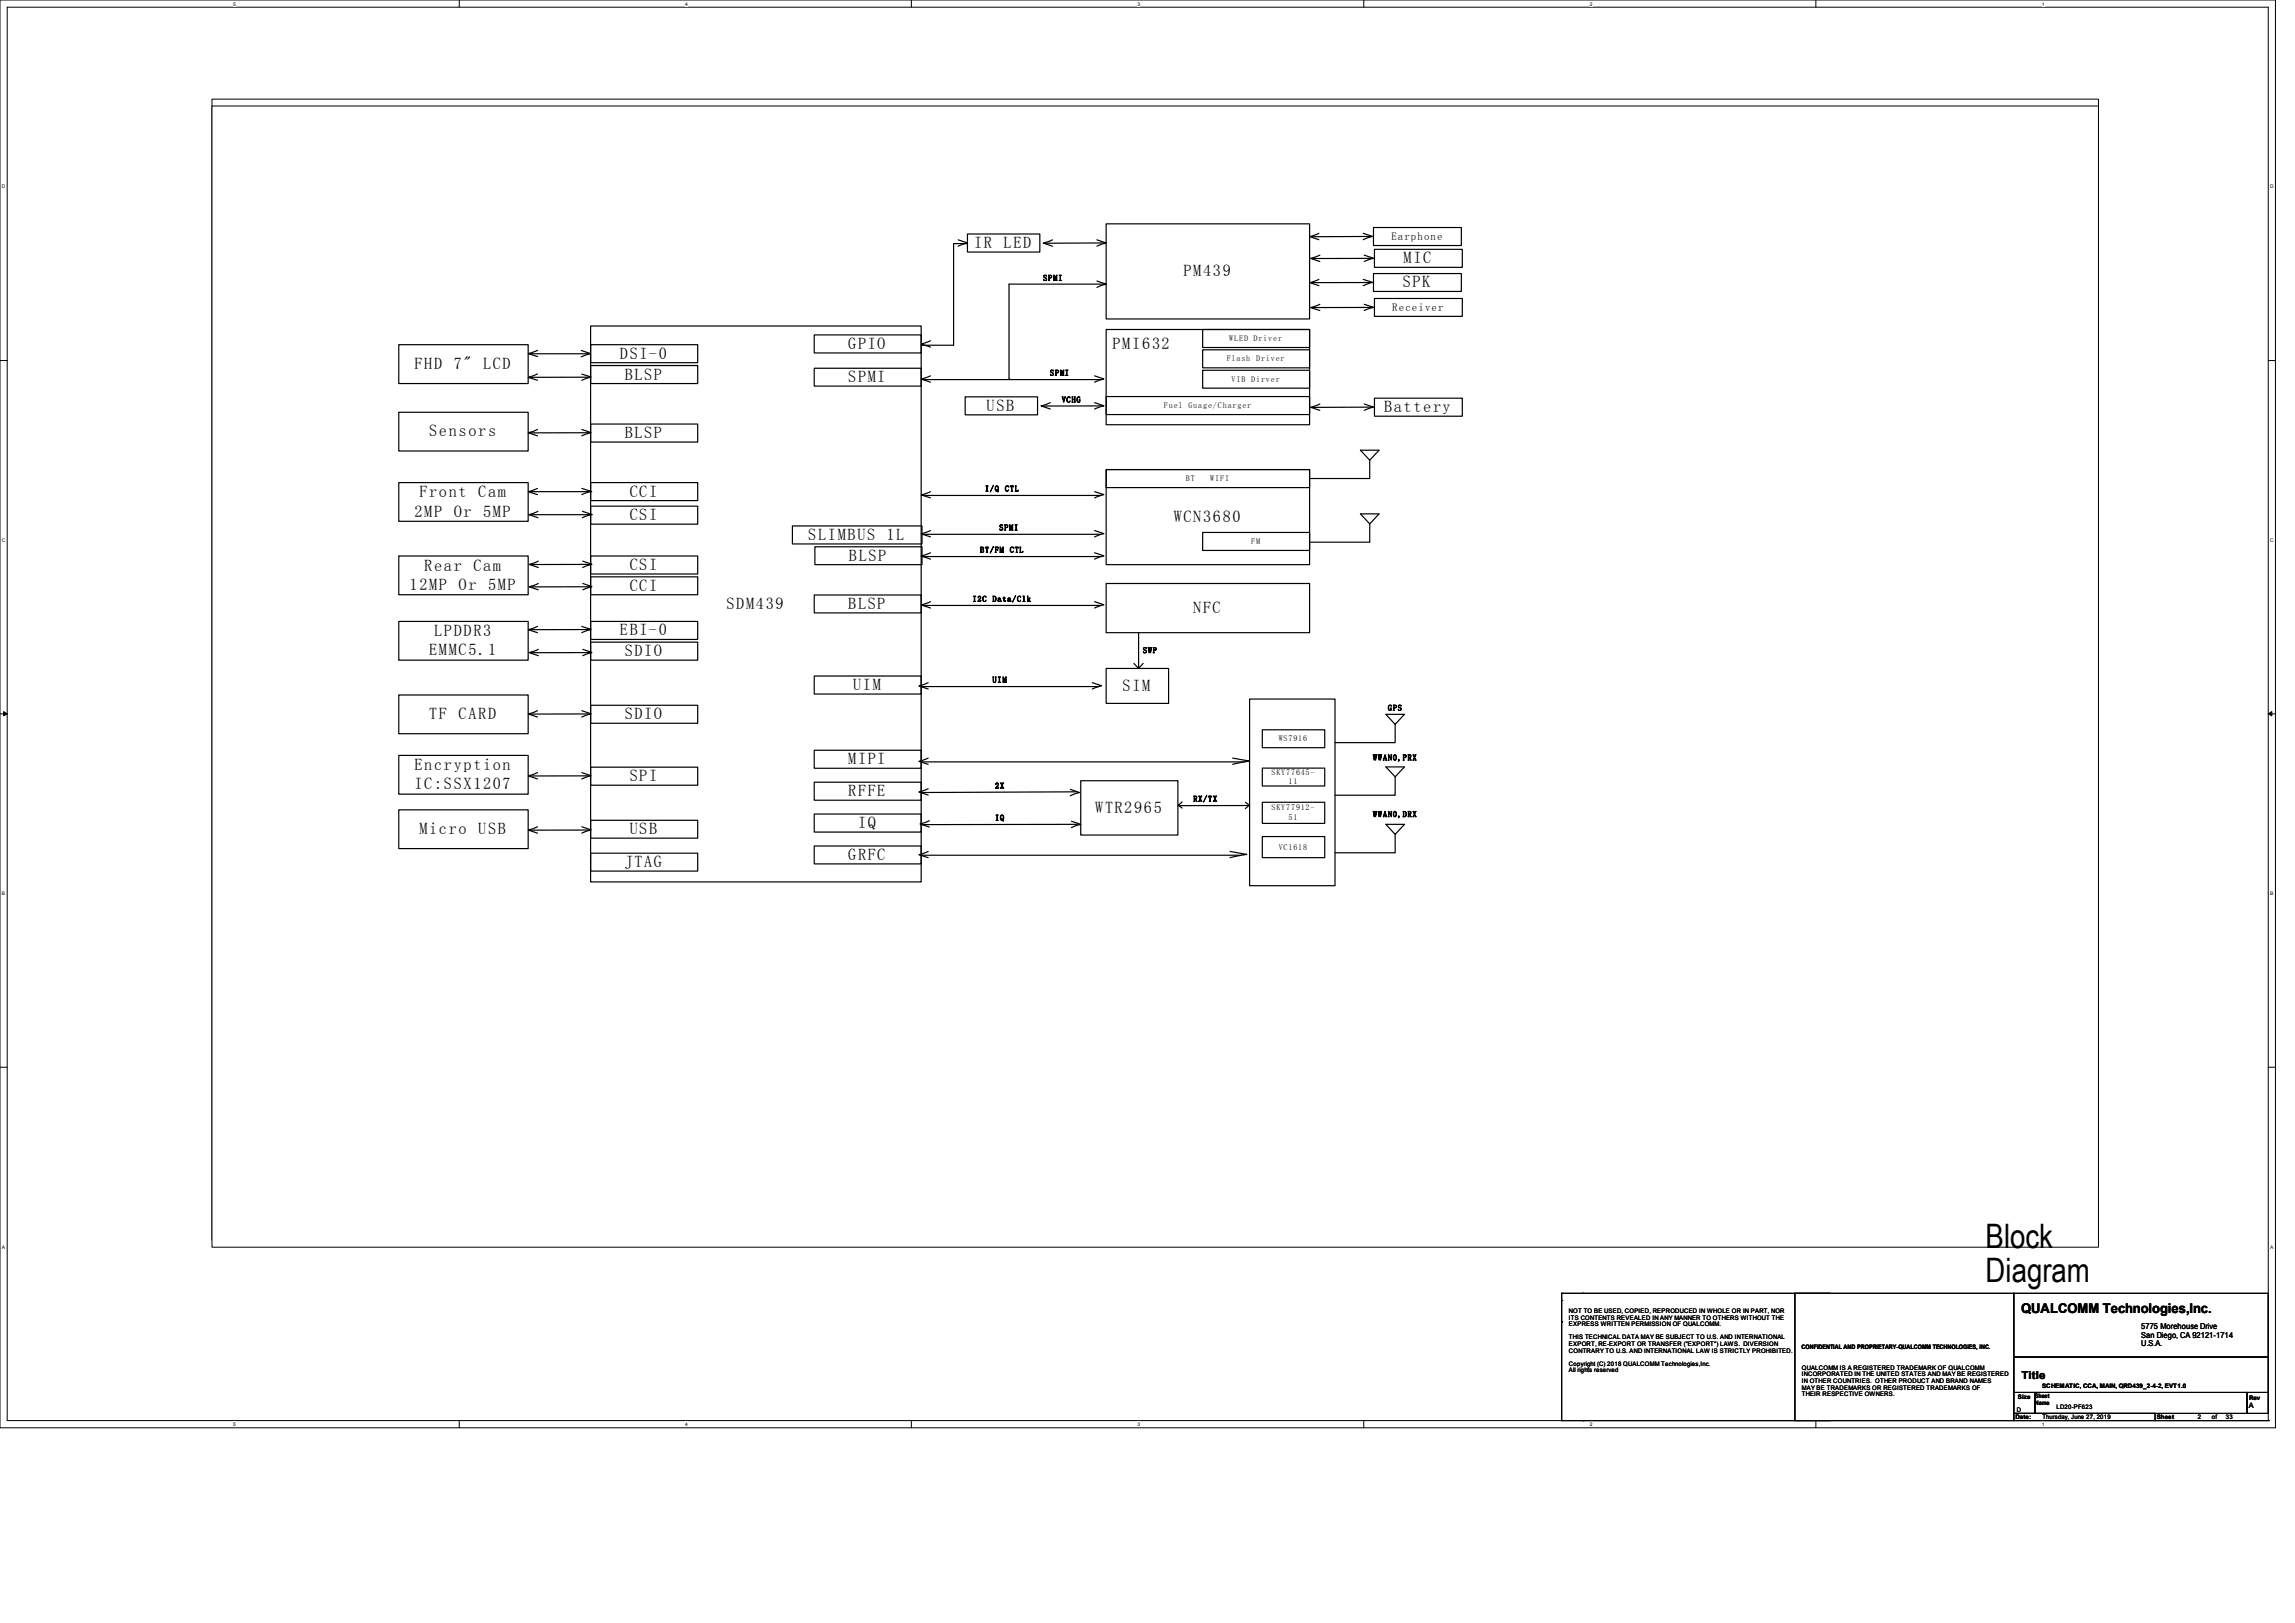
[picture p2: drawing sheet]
<svg xmlns="http://www.w3.org/2000/svg" width="297mm" height="210mm" viewBox="0 0 297 210" stroke-linecap="round" stroke-linejoin="round" font-family="sans-serif">
<defs><g id="words">
<g font-size="4.4">
<text x="257" y="161.5">Block</text>
<text x="257" y="165.9">Diagram</text>
</g>
<g font-size="2.1">
<text x="126.1" y="31.2">IR</text>
<text x="126.1" y="32.1">IR</text>
<text x="129.9" y="31.2">LED</text>
<text x="129.9" y="32.1">LED</text>
<text x="153.2" y="34.8">PM439</text>
<text x="153.2" y="35.7">PM439</text>
<text x="181.6" y="33.2">MIC</text>
<text x="181.7" y="34.1">MIC</text>
<text x="181.5" y="36.3">SPK</text>
<text x="181.5" y="37.2">SPK</text>
<text x="53.6" y="46.9">FHD</text>
<text x="53.6" y="47.8">FHD</text>
<text x="58.7" y="46.9">7&quot;</text>
<text x="58.7" y="47.8">7&quot;</text>
<text x="62.5" y="46.9">LCD</text>
<text x="62.5" y="47.8">LCD</text>
<text x="80.2" y="45.5">DSI-0</text>
<text x="80.2" y="46.4">DSI-0</text>
<text x="109.8" y="44.2">GPIO</text>
<text x="109.8" y="45.1">GPIO</text>
<text x="144" y="44.3">PMI632</text>
<text x="144" y="45.2">PMI632</text>
<text x="80.9" y="48.2">BLSP</text>
<text x="80.9" y="49.1">BLSP</text>
<text x="109.8" y="48.6">SPMI</text>
<text x="109.8" y="49.4">SPMI</text>
<text x="127.7" y="52.2">USB</text>
<text x="127.7" y="53.2">USB</text>
<text x="179.1" y="52.4">Battery</text>
<text x="179.1" y="53.3">Battery</text>
<text x="55.5" y="55.6">Sensors</text>
<text x="55.5" y="56.5">Sensors</text>
<text x="80.9" y="55.8">BLSP</text>
<text x="80.9" y="56.7">BLSP</text>
<text x="53.6" y="66">2MP</text>
<text x="54.3" y="63.4">Front</text>
<text x="54.3" y="64.3">Front</text>
<text x="58.7" y="66">Or</text>
<text x="61.9" y="63.4">Cam</text>
<text x="61.9" y="64.3">Cam</text>
<text x="62.5" y="66">5MP</text>
<text x="81.5" y="63.3">CCI</text>
<text x="81.5" y="64.3">CCI</text>
<text x="53.6" y="66.8">2MP</text>
<text x="58.7" y="66.8">Or</text>
<text x="62.5" y="66.8">5MP</text>
<text x="81.5" y="66.4">CSI</text>
<text x="81.5" y="67.3">CSI</text>
<text x="104.6" y="69">SLIMBUS 1L</text>
<text x="104.6" y="69.8">SLIMBUS 1L</text>
<text x="109.8" y="71.6">BLSP</text>
<text x="151.9" y="66.6">WCN3680</text>
<text x="151.9" y="67.6">WCN3680</text>
<text x="53" y="75.4">12MP</text>
<text x="53" y="76.3">12MP</text>
<text x="54.9" y="72.9">Rear</text>
<text x="54.9" y="73.8">Rear</text>
<text x="59.3" y="75.4">Or</text>
<text x="59.4" y="76.3">Or</text>
<text x="61.3" y="72.9">Cam</text>
<text x="61.3" y="73.8">Cam</text>
<text x="63.2" y="75.4">5MP</text>
<text x="63.2" y="76.3">5MP</text>
<text x="81.5" y="72.9">CSI</text>
<text x="81.5" y="75.5">CCI</text>
<text x="81.5" y="73.7">CSI</text>
<text x="81.5" y="76.4">CCI</text>
<text x="94" y="77.9">SDM439</text>
<text x="109.8" y="77.9">BLSP</text>
<text x="109.9" y="72.6">BLSP</text>
<text x="55.5" y="83.9">EMMC5.1</text>
<text x="56.2" y="81.4">LPDDR3</text>
<text x="56.2" y="82.3">LPDDR3</text>
<text x="80.2" y="81.3">EBI-0</text>
<text x="80.2" y="82.2">EBI-0</text>
<text x="80.9" y="84">SDIO</text>
<text x="94" y="78.8">SDM439</text>
<text x="109.8" y="78.8">BLSP</text>
<text x="154.4" y="78.4">NFC</text>
<text x="154.4" y="79.3">NFC</text>
<text x="55.5" y="84.8">EMMC5.1</text>
<text x="80.9" y="84.9">SDIO</text>
<text x="110.4" y="88.4">UIM</text>
<text x="110.4" y="89.3">UIM</text>
<text x="145.3" y="88.5">SIM</text>
<text x="145.3" y="89.4">SIM</text>
<text x="55.5" y="92.2">TF</text>
<text x="55.5" y="93">TF</text>
<text x="59.3" y="92.2">CARD</text>
<text x="59.4" y="93">CARD</text>
<text x="80.9" y="92.2">SDIO</text>
<text x="80.9" y="93">SDIO</text>
<text x="53.6" y="98.7">Encryption</text>
<text x="53.6" y="101.2">IC:SSX1207</text>
<text x="53.6" y="99.6">Encryption</text>
<text x="81.5" y="100.2">SPI</text>
<text x="81.5" y="101.1">SPI</text>
<text x="109.8" y="98">MIPI</text>
<text x="109.8" y="98.9">MIPI</text>
<text x="53.6" y="102.1">IC:SSX1207</text>
<text x="54.3" y="107">Micro</text>
<text x="54.3" y="107.9">Micro</text>
<text x="61.9" y="107">USB</text>
<text x="61.9" y="107.9">USB</text>
<text x="81.5" y="107">USB</text>
<text x="81.5" y="107.9">USB</text>
<text x="109.8" y="102.1">RFFE</text>
<text x="109.8" y="103">RFFE</text>
<text x="111" y="106.2">IQ</text>
<text x="111" y="107.1">IQ</text>
<text x="141.7" y="104.3">WTR2965</text>
<text x="141.7" y="105.2">WTR2965</text>
<text x="80.9" y="111.3">JTAG</text>
<text x="80.9" y="112.2">JTAG</text>
<text x="109.8" y="110.3">GRFC</text>
<text x="109.8" y="111.3">GRFC</text>
</g>
<text font-size="1.7" x="261.5" y="169.9">QUALCOMM Technologies,Inc.</text>
<g font-size="1.4">
<text x="180.1" y="31">Earphone</text>
<text x="180.1" y="30.1">Earphone</text>
<text x="180.2" y="40.2">Receiver</text>
<text x="180.2" y="39.3">Receiver</text>
<text x="261.6" y="178.4">Title</text>
</g>
<g font-size="1.1">
<text x="135" y="35.4">SPMI</text>
<text x="135" y="36.3">SPMI</text>
<text x="135.9" y="47.7">SPMI</text>
<text x="158.7" y="45.9">Flash</text>
<text x="158.7" y="46.7">Flash</text>
<text x="159.1" y="43.2">WLED Driver</text>
<text x="159.1" y="44.1">WLED Driver</text>
<text x="162.5" y="45.9">Driver</text>
<text x="162.6" y="46.7">Driver</text>
<text x="135.9" y="48.6">SPMI</text>
<text x="137.4" y="51.2">VCHG</text>
<text x="137.4" y="52.1">VCHG</text>
<text x="150.6" y="51.9">Fuel</text>
<text x="150.6" y="52.8">Fuel</text>
<text x="153.8" y="51.9">Guage/Charger</text>
<text x="153.8" y="52.8">Guage/Charger</text>
<text x="159.4" y="48.5">VIB</text>
<text x="159.4" y="49.4">VIB</text>
<text x="161.9" y="48.5">Dirver</text>
<text x="161.9" y="49.4">Dirver</text>
<text x="127.5" y="62.7">I/Q</text>
<text x="127.5" y="63.6">I/Q</text>
<text x="130" y="62.7">CTL</text>
<text x="130" y="63.6">CTL</text>
<text x="153.4" y="61.3">BT</text>
<text x="153.5" y="62.2">BT</text>
<text x="156.6" y="61.3">WIFI</text>
<text x="156.6" y="62.2">WIFI</text>
<text x="126.8" y="70.6">BT/FM</text>
<text x="126.8" y="71.5">BT/FM</text>
<text x="129.3" y="67.7">SPMI</text>
<text x="129.3" y="68.6">SPMI</text>
<text x="130.7" y="70.6">CTL</text>
<text x="130.7" y="71.5">CTL</text>
<text x="161.9" y="69.5">FM</text>
<text x="161.9" y="70.4">FM</text>
<text x="125.8" y="76.9">I2C</text>
<text x="125.9" y="77.9">I2C</text>
<text x="128.4" y="76.9">Data/Clk</text>
<text x="128.4" y="77.9">Data/Clk</text>
<text x="128.4" y="87.4">UIM</text>
<text x="128.4" y="88.3">UIM</text>
<text x="147.9" y="84.5">SWP</text>
<text x="165.5" y="95">WS7916</text>
<text x="165.5" y="95.9">WS7916</text>
<text x="179.6" y="91">GPS</text>
<text x="179.6" y="91.9">GPS</text>
<text x="128.8" y="101.1">2X</text>
<text x="164.5" y="99.3">SKY77645-</text>
<text x="164.5" y="100.2">SKY77645-</text>
<text x="166.7" y="100.6">11</text>
<text x="166.7" y="101.5">11</text>
<text x="177.7" y="97.5">WWAN0,PRX</text>
<text x="177.7" y="98.4">WWAN0,PRX</text>
<text x="128.8" y="105.2">IQ</text>
<text x="128.8" y="102">2X</text>
<text x="128.8" y="106.2">IQ</text>
<text x="154.4" y="102.8">RX/TX</text>
<text x="154.4" y="103.7">RX/TX</text>
<text x="164.5" y="104">SKY77912-</text>
<text x="164.5" y="104.9">SKY77912-</text>
<text x="166.7" y="105.2">51</text>
<text x="166.7" y="106.1">51</text>
<text x="177.7" y="104.8">WWAN0,DRX</text>
<text x="177.7" y="105.7">WWAN0,DRX</text>
<text x="165.5" y="109">VC1618</text>
<text x="165.5" y="109.9">VC1618</text>
<text x="277.1" y="172">5775 Morehouse Drive</text>
<text x="277.1" y="173.1">San Diego, CA 92121-1714</text>
<text x="277.1" y="174.2">U.S.A.</text>
</g>
<text font-size="1" x="291" y="182.2">A</text>
<g font-size=".8">
<text x="203" y="169.9">NOT TO BE USED, COPIED, REPRODUCED IN WHOLE OR IN PART, NOR</text>
<text x="203" y="170.8">ITS CONTENTS REVEALED IN ANY MANNER TO OTHERS WITHOUT THE</text>
<text x="203" y="171.6">EXPRESS WRITTEN PERMISSION OF QUALCOMM.</text>
<text x="203" y="173.3">THIS TECHNICAL DATA MAY BE SUBJECT TO U.S. AND INTERNATIONAL</text>
<text x="203" y="174.2">EXPORT, RE-EXPORT OR TRANSFER (&quot;EXPORT&quot;) LAWS. DIVERSION</text>
<text x="203" y="175">CONTRARY TO U.S. AND INTERNATIONAL LAW IS STRICTLY PROHIBITED.</text>
<text x="203" y="176.7">Copyright (C) 2018 QUALCOMM Technologies,Inc.</text>
<text x="203" y="177.5">All rights reserved</text>
<text x="233.1" y="174.5">CONFIDENTIAL AND PROPRIETARY-QUALCOMM TECHNOLOGIES, INC.</text>
<text x="233.2" y="177.2">QUALCOMM IS A REGISTERED TRADEMARK OF QUALCOMM</text>
<text x="233.2" y="178.1">INCORPORATED IN THE UNITED STATES AND MAY BE REGISTERED</text>
<text x="233.2" y="178.9">IN OTHER COUNTRIES. OTHER PRODUCT AND BRAND NAMES</text>
<text x="233.2" y="179.8">MAY BE TRADEMARKS OR REGISTERED TRADEMARKS OF</text>
<text x="264.3" y="179.5">SCHEMATIC, CCA, MAIN, QRD439_2-4-2, EVT1.0</text>
<text x="233.2" y="180.6">THEIR RESPECTIVE OWNERS.</text>
<text x="260.8" y="183.6">Date:</text>
<text x="261" y="182.8">D</text>
<text x="261.1" y="181">Size Sheet</text>
<text x="263.3" y="181.8">Name</text>
<text x="264.3" y="183.6">Thursday, June 27, 2019</text>
<text x="266.1" y="182.3">LD20-PF623</text>
<text x="279.1" y="183.6">Sheet</text>
<text x="284.4" y="183.6">2</text>
<text x="286.2" y="183.6">of</text>
<text x="288.1" y="183.6">33</text>
<text x="291.1" y="181.1">Rev</text>
</g>
<g font-size=".6">
<text x="30.2" y=".7">5</text>
<text x="88.7" y=".7">4</text>
<text x="147.2" y=".7">3</text>
<text x="205.7" y=".7">2</text>
<text x="264.2" y=".7">1</text>
<text x=".3" y="24.4">D</text>
<text x="293.8" y="24.4">D</text>
<text x=".3" y="70.1">C</text>
<text x="293.8" y="70.1">C</text>
<text x=".3" y="115.8">B</text>
<text x="293.8" y="115.8">B</text>
<text x=".3" y="161.5">A</text>
<text x="293.8" y="161.5">A</text>
<text x="30.2" y="184.5">5</text>
<text x="88.7" y="184.5">4</text>
<text x="147.2" y="184.5">3</text>
<text x="205.7" y="184.5">2</text>
<text x="264.2" y="184.5">1</text>
</g>
</g></defs>
<path d="M0 0h294.5v184.7h-294.5zM.9 .9h292.6v182.9h-292.6z" fill="none" stroke="#000" stroke-width=".13"/>
<g fill="#fff">
<path d="M30.2 .1h.3v.7h-.3z"/>
<path d="M30.2 183.9h.3v.8h-.3z"/>
</g>
<path d="M59.4 0v.9M59.4 183.8v.9" fill="none" stroke="#000" stroke-width=".13"/>
<g fill="#fff">
<path d="M88.7 .1h.3v.7h-.3z"/>
<path d="M88.7 183.9h.3v.8h-.3z"/>
</g>
<path d="M117.9 0v.9M117.9 183.8v.9" fill="none" stroke="#000" stroke-width=".13"/>
<g fill="#fff">
<path d="M147.2 .1h.3v.7h-.3z"/>
<path d="M147.2 183.9h.3v.8h-.3z"/>
</g>
<path d="M176.5 0v.9M176.5 183.8v.9" fill="none" stroke="#000" stroke-width=".13"/>
<g fill="#fff">
<path d="M205.7 .1h.4v.7h-.4z"/>
<path d="M205.7 183.9h.4v.8h-.4z"/>
</g>
<path d="M235 0v.9M235 183.8v.9" fill="none" stroke="#000" stroke-width=".13"/>
<g fill="#fff">
<path d="M264.2 .1h.4v.7h-.4z"/>
<path d="M264.2 183.9h.4v.8h-.4z"/>
<path d="M.3 23.8h.4v.7h-.4z"/>
<path d="M293.8 23.8h.5v.7h-.5z"/>
<path d="M.3 69.5h.4v.7h-.4z"/>
<path d="M293.8 69.5h.5v.7h-.5z"/>
</g>
<path d="M0 46.7h.9M293.5 46.7h1" fill="none" stroke="#000" stroke-width=".13"/>
<g fill="#fff">
<path d="M.3 115.2h.4v.8h-.4z"/>
<path d="M293.8 115.2h.4v.8h-.4z"/>
</g>
<path d="M0 92.4h.9M293.5 92.4h1" fill="none" stroke="#000" stroke-width=".13"/>
<path d="M.5 92.1l.4 .3-.4 .2zM293.5 92.4l.5-.3v.5z" fill="#000" stroke="#000" stroke-width=".13"/>
<g fill="#fff">
<path d="M.3 161h.3v.7h-.3z"/>
<path d="M293.8 161h.4v.7h-.4z"/>
</g>
<path d="M0 138.1h.9M293.5 138.1h1" fill="none" stroke="#000" stroke-width=".13"/>
<path d="M27.5 12.9h244.1v147.5h-244.1z" fill="#fff"/>
<path d="M27.4 12.8h244.2v147.6h-244.2z" fill="none" stroke="#000" stroke-width=".13"/>
<g fill="none" stroke="#000" stroke-width=".15">
<path d="M124 30.1l1.2 .4-1.2 .5M125.2 29.4h9.4v2.3h-9.4zM125.2 30.6h-1.8v13.2h-4.2M136.2 30.1l-1.2 .5 1.2 .4M141.9 35.5l1.3 .4-1.3 .4M141.9 30.1l1.3 .4-1.3 .5M143.1 30.5l-7.9 .1M143.2 28.1h26.3v12.3h-26.3zM143.2 35.9h-12.6v12.3h.1M170.7 35.3l-1.2 .4 1.2 .4M170.7 29.3l-1.2 .4 1.2 .4M170.8 32.1l-1.2 .4 1.2 .4"/>
<path d="M170.8 38.5l-1.2 .4 1.2 .4M176.4 35.3l1.2 .3-1.2 .5M176.4 29.3l1.2 .4-1.2 .4M176.5 32.1l1.2 .4-1.2 .4M176.5 38.5l1.2 .4-1.2 .4M177.6 35.7h-8M177.6 29.7h-8M177.7 32.5l-8 .1M177.7 38.9h-8M177.7 34.5h11.4v2.3h-11.4zM177.7 28.5h11.4v2.4h-11.4zM177.9 31.4h11.3v2.3h-11.3z"/>
<path d="M177.9 37.7h11.3v2.3h-11.3zM51.6 43.7h16.8v5h-16.8zM51.6 52.4h16.8v5.1h-16.8zM68.5 44.9h7.9M69.6 47.5l-1.2 .4 1.2 .4M69.6 44.4l-1.2 .5 1.2 .3M69.6 54.7l-1.2 .4 1.2 .4M75.2 44.5l1.2 .4-1.2 .4M75.3 47.5l1.2 .4-1.2 .4M75.3 54.7l1.2 .4-1.2 .4M76.4 41.3h42.8v71.9h-42.8zM76.4 43.7h13.9v2.3h-13.9z"/>
<path d="M76.4 46.4h13.9v2.3h-13.9zM76.4 54h13.9v2.3h-13.9zM76.4 47.9h-7.9M76.4 55.1h-7.9M105.4 46.7h13.8v2.4h-13.8zM105.4 42.4h13.8v2.4h-13.8zM119.4 48.2h23.1M120.4 47.7l-1.2 .5 1.2 .4M120.4 43.2l-1.2 .4 1.2 .4M124.9 50.4h9.4v2.4h-9.4zM135.9 51.2l-1.2 .4 1.2 .4M141.7 47.7l1.2 .4-1.2 .5"/>
<path d="M141.7 51.2l1.2 .4-1.2 .4M142.8 51.6h-7.9M143.2 41.7h26.3v12.4h-26.3zM143.2 50.4h26.3v2.3h-26.3zM143.2 59.9h26.3v12.3h-26.3zM143.2 59.9h26.3v2.3h-26.3zM155.6 47h13.9v2.3h-13.9zM155.6 44.4h13.9v2.3h-13.9zM155.6 41.7h13.9v2.4h-13.9zM170.8 51.4l-1.2 .4 1.2 .4M176.1 57.4h2.4l-1.2 1.2zM176.5 51.4l1.2 .4-1.2 .4"/>
<path d="M177.3 58.6v2.4h-7.8M177.7 51.8h-8M177.9 50.6h11.3v2.4h-11.3zM51.6 61.5h16.8v5.1h-16.8zM51.6 71h16.8v5h-16.8zM51.6 79.5h16.8v5h-16.8zM68.5 62.7h8.1M68.6 65.7h8.1M69.6 62.3l-1.2 .4 1.2 .4M69.6 65.3l-1.2 .4 1.2 .4M69.7 71.7l-1.2 .4 1.2 .4M69.7 74.6l-1.2 .4 1.2 .4"/>
<path d="M75.3 62.3l1.2 .4-1.2 .4M75.4 65.3l1.2 .4-1.2 .4M75.4 71.7l1.2 .4-1.2 .4M75.4 74.6l1.2 .4-1.2 .4M76.4 61.5h13.9v2.4h-13.9zM76.4 64.6h13.9v2.3h-13.9zM76.4 71h13.9v2.4h-13.9zM76.4 73.7h13.9v2.3h-13.9zM76.4 79.5h13.9v2.3h-13.9zM76.6 72.1h-8M76.6 75h-8M102.5 67.1h16.8v2.4h-16.8z"/>
<path d="M105.4 76.1h13.8v2.3h-13.8zM105.5 69.8h13.8v2.4h-13.8zM119.4 68.2h23.1M119.4 71.1h23.1M119.4 63.2h23.1M119.4 77.4h23.1M120.4 67.7l-1.2 .5 1.2 .4M120.4 70.6l-1.2 .4 1.2 .4M120.4 62.7l-1.2 .4 1.2 .4M120.4 76.9l-1.2 .5 1.2 .4M141.7 67.7l1.2 .4-1.2 .5M141.7 70.6l1.2 .4-1.2 .4"/>
<path d="M141.7 62.7l1.2 .4-1.2 .4M141.7 76.9l1.2 .4-1.2 .5M143.2 74.6h26.3v6.4h-26.3zM155.6 68h13.9v2.3h-13.9zM176.1 65.6h2.4l-1.2 1.3zM177.3 66.9v2.3h-7.8M51.6 89h16.8v5h-16.8zM51.6 96.8h16.8v5h-16.8zM69.6 80.1l-1.2 .5 1.2 .4M69.6 91l-1.2 .5 1.2 .4M69.6 99.1l-1.2 .4 1.2 .4M69.7 83.1l-1.2 .4 1.2 .4"/>
<path d="M75.3 80.1l1.2 .4-1.2 .5M75.3 91l1.2 .4-1.2 .5M75.3 99.1l1.2 .4-1.2 .4M75.4 83.1l1.2 .4-1.2 .4M76.4 82.2h13.9v2.3h-13.9zM76.4 90.3h13.9v2.4h-13.9zM76.4 98.4h13.9v2.3h-13.9zM76.4 80.5l-7.9 .1M76.4 91.5h-7.9M76.4 99.5h-7.9M76.6 83.5h-8M105.4 86.6h13.8v2.3h-13.8z"/>
<path d="M105.4 96.2h13.8v2.3h-13.8zM119.1 87.9h23.1M119.1 97.7h41.9M120.1 87.4l-1.2 .4 1.2 .4M120.1 97.2l-1.2 .4 1.2 .4M141.4 87.4l1.2 .4-1.2 .4M143.2 85.6h8v4.5h-8zM146.7 84.9l.6 .7M147.3 81v4.6l.6-.7M159.5 97.2l2.2 .4-2.2 .4M161.7 89.5h11.1v24.2h-11.1zM163.4 98.5h8v2.3h-8z"/>
<path d="M163.4 93.5h8v2.3h-8zM179.3 91.5h2.5l-1.3 1.3zM179.3 98.3h2.5l-1.3 1.3zM180.5 92.8v2.4h-7.7M180.5 99.6v2.4h-7.7M51.6 103.9h16.8v5h-16.8zM69.6 106.1l-1.2 .4 1.2 .4M75.3 106.1l1.2 .4-1.2 .4M76.4 105.2h13.9v2.3h-13.9zM76.4 109.5h13.9v2.3h-13.9zM76.4 106.5h-7.9M105.4 108.6h13.8v2.3h-13.8z"/>
<path d="M105.4 104.4h13.8v2.3h-13.8zM105.4 100.3h13.8v2.3h-13.8zM119.1 109.7h41.6M120.1 101.1l-1.2 .5 1.2 .4M120.1 109.3l-1.2 .4 1.2 .4M120.3 105.3l-1.2 .4 1.2 .4M138.5 101.2l1.2 .4-1.2 .4M138.7 105.3l1.2 .4-1.2 .5M139.3 101.5l-20.2 .1M139.4 105.7l-20.1 .1M139.9 100.1h12.5v7h-12.5zM153 102.8l-.5 .5 .5 .3"/>
<path d="M159.2 109.3l2.2 .3-2.2 .5M161.2 102.9l.5 .4-.5 .4M161.5 103.3h-8.9M163.4 102.9h8v2.7h-8zM163.4 107.3h8v2.8h-8zM179.3 105.7h2.5l-1.3 1.3zM180.5 107v2.4h-7.7"/>
</g>
<path d="M27.5 13.8h244.1v147.6h-244.1z" fill="#fff"/>
<g fill="none" stroke="#000" stroke-width=".13">
<path d="M27.4 13.7h244.2v147.7h-244.2zM202.1 171h.1M202.1 167.3h.1M202.1 168.3h.1M202.1 167.3h34.8M202.1 167.3v16.5M204.9 167.3h.1M232.3 167.3h28.3v16.5h-28.3zM260.6 167.3h32.9v8.3h-32.9zM260.6 175.6h32.9v4.6h-32.9zM202.1 183.8h.1M202.1 183.8h34.8"/>
<path d="M204.9 183.8h.1M260.6 180.2h2.8v2.7h-2.8zM260.6 182.9h18.3v.9h-18.3zM263.4 180.2h27.4v2.7h-27.4zM278.9 183.8h14.6M290.8 180.2h2.7v2.7h-2.7zM293.5 183.8h.1"/>
</g>
<g fill="none" stroke="#000" stroke-width=".15">
<path d="M124 31l1.2 .4-1.2 .5M125.2 30.3h9.4v2.3h-9.4zM125.2 31.5h-1.8v13.2h-4.2M136.2 31l-1.2 .5 1.2 .4M141.9 36.4l1.3 .4-1.3 .4M141.9 31l1.3 .4-1.3 .5M143.1 31.4l-7.9 .1M143.2 29h26.3v12.3h-26.3zM143.2 36.8h-12.6v12.3h.1M170.7 36.1l-1.2 .5 1.2 .4M170.7 30.2l-1.2 .4 1.2 .4M170.8 33l-1.2 .4 1.2 .4"/>
<path d="M170.8 39.4l-1.2 .4 1.2 .4M176.4 36.1l1.2 .4-1.2 .5M176.4 30.2l1.2 .4-1.2 .4M176.5 33l1.2 .4-1.2 .4M176.5 39.4l1.2 .4-1.2 .4M177.6 36.6h-8M177.6 30.6h-8M177.7 33.4l-8 .1M177.7 39.8h-8M177.7 35.4h11.4v2.3h-11.4zM177.7 29.4h11.4v2.4h-11.4zM177.9 32.3h11.3v2.3h-11.3z"/>
<path d="M177.9 38.6h11.3v2.3h-11.3zM51.6 44.6h16.8v5h-16.8zM51.6 53.3h16.8v5.1h-16.8zM68.5 45.8h7.9M69.6 48.4l-1.2 .4 1.2 .4M69.6 45.3l-1.2 .5 1.2 .3M69.6 55.6l-1.2 .4 1.2 .4M75.2 45.4l1.2 .4-1.2 .4M75.3 48.4l1.2 .4-1.2 .4M75.3 55.6l1.2 .4-1.2 .4M76.4 42.2h42.8v71.9h-42.8zM76.4 44.6h13.9v2.3h-13.9z"/>
<path d="M76.4 47.3h13.9v2.3h-13.9zM76.4 54.9h13.9v2.3h-13.9zM76.4 48.8h-7.9M76.4 56h-7.9M105.4 47.6h13.8v2.4h-13.8zM105.4 43.3h13.8v2.4h-13.8zM119.4 49.1h23.1M120.4 48.6l-1.2 .5 1.2 .4M120.4 44.1l-1.2 .4 1.2 .4M124.9 51.3h9.4v2.4h-9.4zM135.9 52.1l-1.2 .4 1.2 .4M141.7 48.6l1.2 .4-1.2 .5"/>
<path d="M141.7 52.1l1.2 .4-1.2 .4M142.8 52.5h-7.9M143.2 42.6h26.3v12.4h-26.3zM143.2 51.3h26.3v2.3h-26.3zM155.6 47.9h13.9v2.3h-13.9zM155.6 45.3h13.9v2.3h-13.9zM155.6 42.6h13.9v2.4h-13.9zM170.8 52.3l-1.2 .4 1.2 .4M176.1 58.3h2.4l-1.2 1.2zM176.5 52.3l1.2 .4-1.2 .4M177.3 59.5v2.4h-7.8M177.7 52.7h-8"/>
<path d="M177.9 51.5h11.3v2.4h-11.3zM51.6 62.4h16.8v5.1h-16.8zM51.6 71.9h16.8v5.1h-16.8zM68.5 63.6h8.1M68.6 66.6h8.1M69.6 63.2l-1.2 .4 1.2 .4M69.6 66.2l-1.2 .4 1.2 .4M69.7 72.6l-1.2 .4 1.2 .4M69.7 75.5l-1.2 .4 1.2 .4M75.3 63.2l1.2 .4-1.2 .4M75.4 66.2l1.2 .4-1.2 .4M75.4 72.6l1.2 .4-1.2 .4"/>
<path d="M75.4 75.5l1.2 .4-1.2 .4M76.4 62.4h13.9v2.4h-13.9zM76.4 65.5h13.9v2.3h-13.9zM76.4 71.9h13.9v2.4h-13.9zM76.4 74.6h13.9v2.4h-13.9zM76.6 73h-8M76.6 75.9h-8M102.5 68.1h16.8v2.3h-16.8zM105.4 77h13.8v2.3h-13.8zM105.5 70.7h13.8v2.4h-13.8zM119.4 69.1h23.1M119.4 72h23.1"/>
<path d="M119.4 64.1h23.1M119.4 78.3h23.1M120.4 68.6l-1.2 .5 1.2 .4M120.4 71.5l-1.2 .4 1.2 .4M120.4 63.6l-1.2 .4 1.2 .4M120.4 77.8l-1.2 .5 1.2 .4M141.7 68.6l1.2 .4-1.2 .5M141.7 71.5l1.2 .4-1.2 .4M141.7 63.6l1.2 .4-1.2 .4M141.7 77.8l1.2 .5-1.2 .4M143.2 60.8h26.3v12.3h-26.3zM143.2 60.8h26.3v2.3h-26.3z"/>
<path d="M143.2 75.5h26.3v6.4h-26.3zM155.6 68.9h13.9v2.3h-13.9zM176.1 66.5h2.4l-1.2 1.3zM177.3 67.8v2.4h-7.8M51.6 80.4h16.8v5h-16.8zM51.6 89.9h16.8v5h-16.8zM51.6 97.7h16.8v5.1h-16.8zM69.6 81.1l-1.2 .4 1.2 .4M69.6 92l-1.2 .4 1.2 .4M69.6 100l-1.2 .4 1.2 .4M69.7 84l-1.2 .4 1.2 .4M75.3 81.1l1.2 .3-1.2 .5"/>
<path d="M75.3 92l1.2 .4-1.2 .4M75.3 100l1.2 .4-1.2 .4M75.4 84l1.2 .4-1.2 .4M76.4 80.4h13.9v2.3h-13.9zM76.4 83.1h13.9v2.3h-13.9zM76.4 91.3h13.9v2.3h-13.9zM76.4 99.3h13.9v2.3h-13.9zM76.4 81.5h-7.9M76.4 92.4h-7.9M76.6 84.4l-8 .1M105.4 87.5h13.8v2.3h-13.8zM105.4 97.1h13.8v2.3h-13.8z"/>
<path d="M119.1 88.8h23.1M119.1 98.6h41.9M120.1 88.3l-1.2 .4 1.2 .5M120.1 98.1l-1.2 .4 1.2 .4M141.4 88.3l1.2 .4-1.2 .5M143.2 86.5h8v4.5h-8zM146.7 85.8l.6 .7M147.3 81.9v4.6l.6-.7M159.5 98.1l2.2 .4-2.2 .4M161.7 90.5h11.1v24.1h-11.1zM163.4 99.4h8v2.3h-8zM163.4 94.4h8v2.3h-8z"/>
<path d="M179.3 92.4h2.5l-1.3 1.3zM179.3 99.2h2.5l-1.3 1.3zM180.5 93.7v2.4h-7.7M51.6 104.8h16.8v5h-16.8zM69.6 107l-1.2 .4 1.2 .4M75.3 107l1.2 .4-1.2 .4M76.4 106.1h13.9v2.3h-13.9zM76.4 110.4h13.9v2.3h-13.9zM76.4 107.4h-7.9M76.4 100.4h-7.9M105.4 109.5h13.8v2.3h-13.8zM105.4 105.3h13.8v2.4h-13.8z"/>
<path d="M105.4 101.2h13.8v2.3h-13.8zM119.1 110.7h41.6M120.1 102.1l-1.2 .4 1.2 .4M120.1 110.2l-1.2 .4 1.2 .4M120.3 106.2l-1.2 .4 1.2 .4M138.5 102.1l1.2 .4-1.2 .5M138.7 106.3l1.2 .4-1.2 .4M139.3 102.5h-20.2M139.4 106.7h-20.1M139.9 101h12.5v7h-12.5zM153 103.8l-.5 .4 .5 .4M159.2 110.2l2.2 .4-2.2 .4"/>
<path d="M161.2 103.8l.5 .4-.5 .4M161.5 104.2h-8.9M163.4 103.8h8v2.7h-8zM163.4 108.2h8v2.8h-8zM179.3 106.7h2.5l-1.3 1.3zM180.5 100.5v2.4h-7.7M180.5 108v2.3h-7.7"/>
</g>
<use href="#words"/>
</svg>
